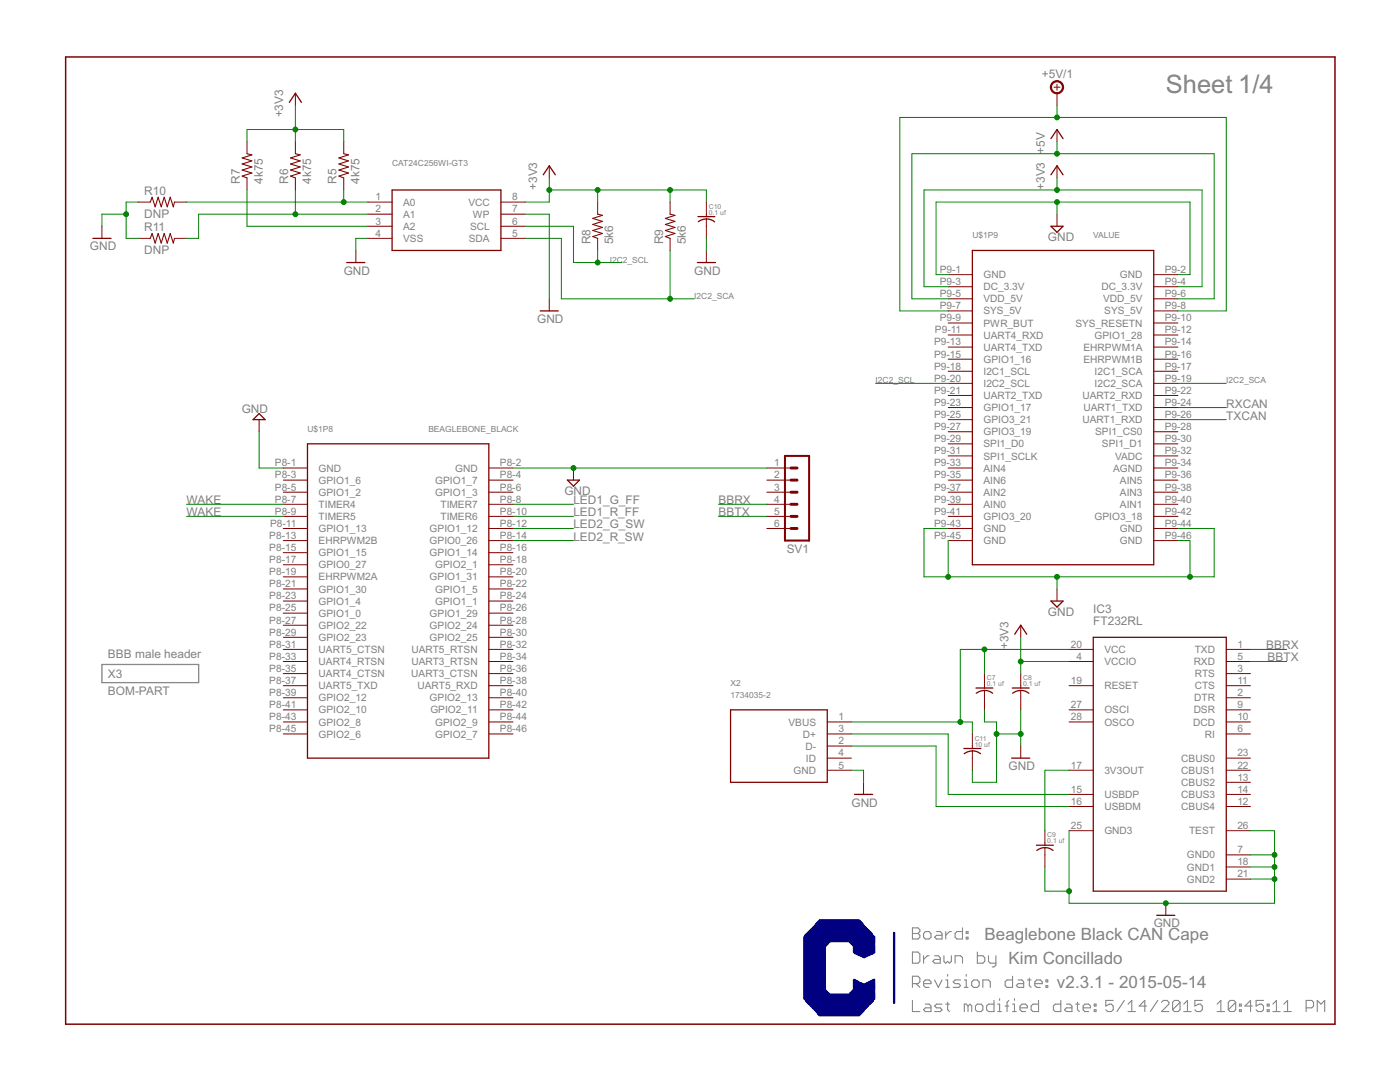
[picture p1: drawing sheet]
<svg xmlns="http://www.w3.org/2000/svg" width="279mm" height="216mm" viewBox="0 0 279 216" stroke-linecap="round" stroke-linejoin="round" font-family="sans-serif">
<defs><g id="words">
<text font-size="5.7" fill="#808080" x="232.7" y="18.6">Sheet 1/4</text>
<g font-size="3.8" fill="#808080">
<text x="196.5" y="187.5">Beaglebone Black CAN Cape</text>
<text x="201.3" y="192.3">Kim Concillado</text>
<text x="210.9" y="197.1">v2.3.1 - 2015-05-14</text>
</g>
<g font-size="2.6" fill="#808080">
<text x="207.9" y="15.6">+5V/1</text>
<text x="56.5" y="23.4" transform="rotate(-90 56.5 23.4)">+3V3</text>
<text x="208.5" y="30.7" transform="rotate(-90 208.5 30.7)">+5V</text>
<text x="28.8" y="38.9">R10</text>
<text x="47.9" y="36.7" transform="rotate(-90 47.9 36.7)">R7</text>
<text x="52.4" y="36.7" transform="rotate(-90 52.4 36.7)">4k75</text>
<text x="57.5" y="36.7" transform="rotate(-90 57.5 36.7)">R6</text>
<text x="62.1" y="36.7" transform="rotate(-90 62.1 36.7)">4k75</text>
<text x="67.2" y="36.7" transform="rotate(-90 67.2 36.7)">R5</text>
<text x="71.7" y="36.7" transform="rotate(-90 71.7 36.7)">4k75</text>
<text x="107.2" y="37.9" transform="rotate(-90 107.2 37.9)">+3V3</text>
<text x="208.5" y="37.9" transform="rotate(-90 208.5 37.9)">+3V3</text>
<text x="28.8" y="43.5">DNP</text>
<text x="28.8" y="46.1">R11</text>
<text x="17.9" y="50">GND</text>
<text x="28.8" y="50.7">DNP</text>
<text x="117.8" y="48.8" transform="rotate(-90 117.8 48.8)">R8</text>
<text x="122.4" y="48.8" transform="rotate(-90 122.4 48.8)">5k6</text>
<text x="132.3" y="48.8" transform="rotate(-90 132.3 48.8)">R9</text>
<text x="136.9" y="48.8" transform="rotate(-90 136.9 48.8)">5k6</text>
<text x="209.1" y="48.2">GND</text>
<text x="68.6" y="54.8">GND</text>
<text x="138.6" y="54.8">GND</text>
<text x="107.2" y="64.4">GND</text>
<text x="48.2" y="82.4">GND</text>
<text x="244.7" y="81.3">RXCAN</text>
<text x="244.7" y="83.7">TXCAN</text>
<text x="37.2" y="100.6">WAKE</text>
<text x="112.6" y="98.8">GND</text>
<text x="114.4" y="100.6">LED1_G_FF</text>
<text x="143.4" y="100.6">BBRX</text>
<text x="37.2" y="103">WAKE</text>
<text x="114.4" y="103">LED1_R_FF</text>
<text x="114.4" y="107.9">LED2_R_SW</text>
<text x="114.4" y="105.5">LED2_G_SW</text>
<text x="143.4" y="103">BBTX</text>
<text x="157" y="110.3">SV1</text>
<text x="209.1" y="122.9">GND</text>
<text x="218.2" y="124.8">FT232RL</text>
<text x="218.2" y="122.3">IC3</text>
<text x="21.6" y="131.4">BBB male header</text>
<text x="201.3" y="129.6" transform="rotate(-90 201.3 129.6)">+3V3</text>
<text x="252.7" y="129.6">BBRX</text>
<text x="253" y="132">BBTX</text>
<text x="21.6" y="135.3">X3</text>
<text x="21.6" y="138.6">BOM-PART</text>
<text x="201.3" y="153.7">GND</text>
<text x="169.9" y="160.9">GND</text>
<text x="230.2" y="185.1">GND</text>
</g>
<g font-size="2.3" fill="#808080">
<text x="74.9" y="40">1</text>
<text x="80.5" y="41">A0</text>
<text x="93.5" y="41">VCC</text>
<text x="102.2" y="40">8</text>
<text x="74.9" y="42.4">2</text>
<text x="74.9" y="44.8">3</text>
<text x="74.9" y="47.2">4</text>
<text x="80.5" y="43.5">A1</text>
<text x="80.5" y="45.9">A2</text>
<text x="93.8" y="45.9">SCL</text>
<text x="94.4" y="43.4">WP</text>
<text x="102.2" y="42.4">7</text>
<text x="102.2" y="44.8">6</text>
<text x="102.2" y="47.2">5</text>
<text x="80.5" y="48.3">VSS</text>
<text x="93.6" y="48.3">SDA</text>
<text x="187.6" y="54.5">P9-1</text>
<text x="187.6" y="56.9">P9-3</text>
<text x="187.6" y="59.3">P9-5</text>
<text x="196.3" y="55.5">GND</text>
<text x="196.3" y="57.9">DC_3.3V</text>
<text x="219.8" y="57.9">DC_3.3V</text>
<text x="223.5" y="55.5">GND</text>
<text x="232.5" y="54.5">P9-2</text>
<text x="232.5" y="56.9">P9-4</text>
<text x="232.5" y="59.3">P9-6</text>
<text x="187.6" y="61.7">P9-7</text>
<text x="187.6" y="64.1">P9-9</text>
<text x="196.3" y="60.3">VDD_5V</text>
<text x="196.3" y="62.8">SYS_5V</text>
<text x="196.3" y="65.2">PWR_BUT</text>
<text x="214.6" y="65.2">SYS_RESETN</text>
<text x="220.1" y="60.3">VDD_5V</text>
<text x="220.4" y="62.7">SYS_5V</text>
<text x="232.5" y="61.7">P9-8</text>
<text x="232.5" y="64.1">P9-10</text>
<text x="186.4" y="68.9">P9-13</text>
<text x="186.4" y="71.3">P9-15</text>
<text x="186.6" y="66.5">P9-11</text>
<text x="196.3" y="67.6">UART4_RXD</text>
<text x="196.3" y="70">UART4_TXD</text>
<text x="216.2" y="70">EHRPWM1A</text>
<text x="218.4" y="67.6">GPIO1_28</text>
<text x="232.5" y="66.5">P9-12</text>
<text x="232.5" y="68.9">P9-14</text>
<text x="232.5" y="71.3">P9-16</text>
<text x="186.4" y="73.8">P9-18</text>
<text x="186.4" y="76.2">P9-20</text>
<text x="196.3" y="72.4">GPIO1_16</text>
<text x="196.3" y="74.8">I2C1_SCL</text>
<text x="196.3" y="77.2">I2C2_SCL</text>
<text x="216.2" y="72.4">EHRPWM1B</text>
<text x="218.5" y="74.8">I2C1_SCA</text>
<text x="218.5" y="77.2">I2C2_SCA</text>
<text x="232.5" y="73.8">P9-17</text>
<text x="232.5" y="76.2">P9-19</text>
<text x="186.4" y="78.6">P9-21</text>
<text x="186.4" y="81">P9-23</text>
<text x="186.4" y="83.4">P9-25</text>
<text x="196.3" y="79.6">UART2_TXD</text>
<text x="196.3" y="82.1">GPIO1_17</text>
<text x="216" y="79.6">UART2_RXD</text>
<text x="216.2" y="82">UART1_TXD</text>
<text x="232.5" y="78.6">P9-22</text>
<text x="232.5" y="81">P9-24</text>
<text x="232.5" y="83.4">P9-26</text>
<text x="186.4" y="85.8">P9-27</text>
<text x="186.4" y="88.2">P9-29</text>
<text x="196.3" y="84.5">GPIO3_21</text>
<text x="196.3" y="86.9">GPIO3_19</text>
<text x="196.3" y="89.3">SPI1_D0</text>
<text x="216" y="84.5">UART1_RXD</text>
<text x="218.6" y="86.9">SPI1_CS0</text>
<text x="219.9" y="89.3">SPI1_D1</text>
<text x="232.5" y="85.8">P9-28</text>
<text x="232.5" y="88.2">P9-30</text>
<text x="54.9" y="93.1">P8-1</text>
<text x="54.9" y="95.5">P8-3</text>
<text x="63.6" y="94.1">GND</text>
<text x="90.8" y="94.1">GND</text>
<text x="99.8" y="93.1">P8-2</text>
<text x="99.8" y="95.5">P8-4</text>
<text x="154.5" y="93.1">1</text>
<text x="154.5" y="95.5">2</text>
<text x="186.4" y="90.6">P9-31</text>
<text x="186.4" y="93.1">P9-33</text>
<text x="186.4" y="95.5">P9-35</text>
<text x="196.3" y="91.7">SPI1_SCLK</text>
<text x="196.3" y="94.1">AIN4</text>
<text x="222.2" y="94.1">AGND</text>
<text x="222.5" y="91.7">VADC</text>
<text x="232.5" y="90.6">P9-32</text>
<text x="232.5" y="93.1">P9-34</text>
<text x="232.5" y="95.5">P9-36</text>
<text x="54.9" y="97.9">P8-5</text>
<text x="54.9" y="100.3">P8-7</text>
<text x="63.6" y="96.5">GPIO1_6</text>
<text x="63.6" y="98.9">GPIO1_2</text>
<text x="63.6" y="101.4">TIMER4</text>
<text x="86.9" y="96.5">GPIO1_7</text>
<text x="86.9" y="98.9">GPIO1_3</text>
<text x="87.9" y="101.3">TIMER7</text>
<text x="99.8" y="97.9">P8-6</text>
<text x="99.8" y="100.3">P8-8</text>
<text x="154.5" y="97.9">3</text>
<text x="154.5" y="100.3">4</text>
<text x="186.4" y="97.9">P9-37</text>
<text x="186.4" y="100.3">P9-39</text>
<text x="196.3" y="96.5">AIN6</text>
<text x="196.3" y="98.9">AIN2</text>
<text x="196.3" y="101.4">AIN0</text>
<text x="223.5" y="96.5">AIN5</text>
<text x="223.5" y="98.9">AIN3</text>
<text x="223.5" y="101.3">AIN1</text>
<text x="232.5" y="97.9">P9-38</text>
<text x="232.5" y="100.3">P9-40</text>
<text x="53.7" y="107.5">P8-13</text>
<text x="53.9" y="105.1">P8-11</text>
<text x="54.9" y="102.7">P8-9</text>
<text x="63.6" y="103.8">TIMER5</text>
<text x="63.6" y="106.2">GPIO1_13</text>
<text x="85.7" y="106.2">GPIO1_12</text>
<text x="87.9" y="103.8">TIMER6</text>
<text x="99.8" y="102.7">P8-10</text>
<text x="99.8" y="105.1">P8-12</text>
<text x="99.8" y="107.5">P8-14</text>
<text x="154.5" y="102.7">5</text>
<text x="154.5" y="105.1">6</text>
<text x="186.4" y="102.7">P9-41</text>
<text x="186.4" y="105.1">P9-43</text>
<text x="186.4" y="107.5">P9-45</text>
<text x="196.3" y="103.8">GPIO3_20</text>
<text x="196.3" y="106.2">GND</text>
<text x="218.4" y="103.8">GPIO3_18</text>
<text x="223.5" y="106.2">GND</text>
<text x="232.5" y="102.7">P9-42</text>
<text x="232.5" y="105.1">P9-44</text>
<text x="232.5" y="107.5">P9-46</text>
<text x="53.7" y="109.9">P8-15</text>
<text x="53.7" y="112.4">P8-17</text>
<text x="63.6" y="108.6">EHRPWM2B</text>
<text x="63.6" y="111">GPIO1_15</text>
<text x="63.6" y="113.4">GPIO0_27</text>
<text x="85.7" y="108.6">GPIO0_26</text>
<text x="85.7" y="111">GPIO1_14</text>
<text x="86.9" y="113.4">GPIO2_1</text>
<text x="99.8" y="109.9">P8-16</text>
<text x="99.8" y="112.4">P8-18</text>
<text x="196.3" y="108.6">GND</text>
<text x="223.5" y="108.6">GND</text>
<text x="53.7" y="114.8">P8-19</text>
<text x="53.7" y="117.2">P8-21</text>
<text x="53.7" y="119.6">P8-23</text>
<text x="63.6" y="115.8">EHRPWM2A</text>
<text x="63.6" y="118.2">GPIO1_30</text>
<text x="85.7" y="115.8">GPIO1_31</text>
<text x="86.9" y="118.2">GPIO1_5</text>
<text x="99.8" y="114.8">P8-20</text>
<text x="99.8" y="117.2">P8-22</text>
<text x="99.8" y="119.6">P8-24</text>
<text x="53.7" y="122">P8-25</text>
<text x="53.7" y="124.4">P8-27</text>
<text x="63.6" y="120.6">GPIO1_4</text>
<text x="63.6" y="123.1">GPIO1_0</text>
<text x="63.6" y="125.5">GPIO2_22</text>
<text x="85.7" y="123.1">GPIO1_29</text>
<text x="85.7" y="125.5">GPIO2_24</text>
<text x="86.9" y="120.6">GPIO1_1</text>
<text x="99.8" y="122">P8-26</text>
<text x="99.8" y="124.4">P8-28</text>
<text x="53.7" y="126.8">P8-29</text>
<text x="53.7" y="129.2">P8-31</text>
<text x="53.7" y="131.7">P8-33</text>
<text x="63.6" y="127.9">GPIO2_23</text>
<text x="63.6" y="130.3">UART5_CTSN</text>
<text x="82.1" y="130.3">UART5_RTSN</text>
<text x="85.7" y="127.9">GPIO2_25</text>
<text x="99.8" y="126.8">P8-30</text>
<text x="99.8" y="129.2">P8-32</text>
<text x="99.8" y="131.7">P8-34</text>
<text x="213.7" y="129.2">20</text>
<text x="214.8" y="131.7">4</text>
<text x="220.4" y="130.3">VCC</text>
<text x="238.4" y="130.3">TXD</text>
<text x="246.9" y="129.2">1</text>
<text x="246.9" y="131.7">5</text>
<text x="53.7" y="134.1">P8-35</text>
<text x="53.7" y="136.5">P8-37</text>
<text x="63.6" y="132.7">UART4_RTSN</text>
<text x="63.6" y="135.1">UART4_CTSN</text>
<text x="63.6" y="137.5">UART5_TXD</text>
<text x="82.1" y="135.1">UART3_CTSN</text>
<text x="82.1" y="132.7">UART3_RTSN</text>
<text x="83.3" y="137.5">UART5_RXD</text>
<text x="99.8" y="134.1">P8-36</text>
<text x="99.8" y="136.5">P8-38</text>
<text x="213.7" y="136.5">19</text>
<text x="220.4" y="132.7">VCCIO</text>
<text x="220.4" y="137.5">RESET</text>
<text x="238.2" y="132.7">RXD</text>
<text x="238.4" y="137.5">CTS</text>
<text x="238.5" y="135.1">RTS</text>
<text x="246.9" y="134.1">3</text>
<text x="246.9" y="136.5">11</text>
<text x="53.7" y="138.9">P8-39</text>
<text x="53.7" y="141.3">P8-41</text>
<text x="53.7" y="143.7">P8-43</text>
<text x="63.6" y="139.9">GPIO2_12</text>
<text x="63.6" y="142.4">GPIO2_10</text>
<text x="85.7" y="139.9">GPIO2_13</text>
<text x="85.9" y="142.4">GPIO2_11</text>
<text x="99.8" y="138.9">P8-40</text>
<text x="99.8" y="141.3">P8-42</text>
<text x="99.8" y="143.7">P8-44</text>
<text x="167.3" y="143.7">1</text>
<text x="213.7" y="141.3">27</text>
<text x="213.7" y="143.7">28</text>
<text x="220.4" y="142.4">OSCI</text>
<text x="238.2" y="142.4">DSR</text>
<text x="238.3" y="139.9">DTR</text>
<text x="246.9" y="138.9">2</text>
<text x="246.9" y="141.3">9</text>
<text x="246.9" y="143.7">10</text>
<text x="53.7" y="146.1">P8-45</text>
<text x="63.6" y="144.8">GPIO2_8</text>
<text x="63.6" y="147.2">GPIO2_6</text>
<text x="86.9" y="144.8">GPIO2_9</text>
<text x="86.9" y="147.2">GPIO2_7</text>
<text x="99.8" y="146.1">P8-46</text>
<text x="157.4" y="144.8">VBUS</text>
<text x="160.2" y="147.2">D+</text>
<text x="160.7" y="149.6">D-</text>
<text x="167.3" y="146.1">3</text>
<text x="167.3" y="148.5">2</text>
<text x="220.4" y="144.8">OSCO</text>
<text x="238.1" y="144.8">DCD</text>
<text x="240.5" y="147.2">RI</text>
<text x="246.9" y="146.1">6</text>
<text x="158.4" y="154.4">GND</text>
<text x="160.9" y="152">ID</text>
<text x="167.3" y="150.9">4</text>
<text x="167.3" y="153.4">5</text>
<text x="213.7" y="153.4">17</text>
<text x="220.4" y="154.4">3V3OUT</text>
<text x="235.7" y="152">CBUS0</text>
<text x="235.7" y="154.4">CBUS1</text>
<text x="246.9" y="150.9">23</text>
<text x="246.9" y="153.4">22</text>
<text x="246.9" y="155.8">13</text>
<text x="213.7" y="158.2">15</text>
<text x="213.7" y="160.6">16</text>
<text x="220.4" y="159.2">USBDP</text>
<text x="220.4" y="161.7">USBDM</text>
<text x="235.7" y="156.8">CBUS2</text>
<text x="235.7" y="159.2">CBUS3</text>
<text x="235.7" y="161.7">CBUS4</text>
<text x="246.9" y="158.2">14</text>
<text x="246.9" y="160.6">12</text>
<text x="213.7" y="165.4">25</text>
<text x="220.4" y="166.5">GND3</text>
<text x="237.3" y="166.5">TEST</text>
<text x="246.9" y="165.4">26</text>
<text x="236.9" y="171.3">GND0</text>
<text x="236.9" y="173.7">GND1</text>
<text x="246.9" y="170.2">7</text>
<text x="246.9" y="172.7">18</text>
<text x="236.9" y="176.1">GND2</text>
<text x="246.9" y="175.1">21</text>
</g>
<g font-size="1.9" fill="#808080">
<text x="78.2" y="33.1">CAT24C256WI-GT3</text>
<text x="194.1" y="47.6">U$1P9</text>
<text x="218.2" y="47.6">VALUE</text>
<text x="121.7" y="52.4">I2C2_SCL</text>
<text x="138.6" y="59.6">I2C2_SCA</text>
<text x="174.8" y="76.5">I2C2_SCL</text>
<text x="244.7" y="76.5">I2C2_SCA</text>
<text x="61.4" y="86.2">U$1P8</text>
<text x="85.5" y="86.2">BEAGLEBONE_BLACK</text>
<text x="145.8" y="136.8">X2</text>
<text x="145.8" y="139.2">1734035-2</text>
</g>
<g font-size="1.5" fill="#808080">
<text x="141.5" y="41.6">C10</text>
<text x="141.5" y="42.9">0.1 uf</text>
<text x="196.9" y="136.9">0.1 uf</text>
<text x="196.9" y="135.7">C7</text>
<text x="204.2" y="136.9">0.1 uf</text>
<text x="204.2" y="135.7">C8</text>
<text x="194.5" y="149">10 uf</text>
<text x="194.5" y="147.8">C11</text>
<text x="209" y="167.1">C9</text>
<text x="209" y="168.3">0.1 uf</text>
</g>
</g></defs>
<g fill="#808080" stroke="#808080" stroke-width=".21">
<path d="M182.1 185.1v2.3z"/>
<path d="M182.1 185.1h1.1z"/>
<path d="M183.2 185.1l.4 .4z"/>
<path d="M183.6 185.5v.4z"/>
<path d="M183.6 185.9l-.4 .4z"/>
<path d="M183.2 186.3l.4 .3z"/>
<path d="M183.6 186.6v.4z"/>
<path d="M183.2 187.4l.4-.4z"/>
<path d="M182.1 187.4h1.1z"/>
<path d="M182.1 186.3h1.1z"/>
<path d="M184.7 187.4h.7z"/>
<path d="M185.4 187.4l.4-.4z"/>
<path d="M185.8 186.3v.7z"/>
<path d="M185.4 185.9l.4 .4z"/>
<path d="M184.7 185.9h.7z"/>
<path d="M184.7 185.9l-.4 .4z"/>
<path d="M184.3 186.3v.7z"/>
<path d="M184.3 187l.4 .4z"/>
<path d="M186.9 185.9h.7z"/>
<path d="M187.6 185.9l.4 .4z"/>
<path d="M188 186.3v1.1z"/>
<path d="M186.9 187.4h1.1z"/>
<path d="M186.5 187l.4 .4z"/>
<path d="M186.9 186.6l-.4 .4z"/>
<path d="M186.9 186.6h1.1z"/>
<path d="M188.7 185.9v1.5z"/>
<path d="M188.7 186.6l.8-.7z"/>
<path d="M189.5 185.9h.4z"/>
<path d="M192.1 185.1v2.3z"/>
<path d="M191 187.4h1.1z"/>
<path d="M190.6 187l.4 .4z"/>
<path d="M190.6 186.3v.7z"/>
<path d="M191 185.9l-.4 .4z"/>
<path d="M191 185.9h1.1z"/>
<path d="M192.8 185.9h.4z"/>
<path d="M193.2 185.9v.4z"/>
<path d="M192.8 186.3h.4z"/>
<path d="M192.8 185.9v.4z"/>
<path d="M192.8 187h.4z"/>
<path d="M193.2 187v.4z"/>
<path d="M192.8 187.4h.4z"/>
<path d="M192.8 187v.4z"/>
<path d="M182.1 194.8v2.2z"/>
<path d="M182.1 194.8h1.1z"/>
<path d="M183.2 194.8l.4 .4z"/>
<path d="M183.6 195.2v.7z"/>
<path d="M183.2 196.3l.4-.4z"/>
<path d="M182.1 196.3h1.1z"/>
<path d="M182.8 196.3l.8 .7z"/>
<path d="M184.7 197h.7z"/>
<path d="M184.3 196.7l.4 .3z"/>
<path d="M184.3 195.9v.8z"/>
<path d="M184.7 195.5l-.4 .4z"/>
<path d="M184.7 195.5h.7z"/>
<path d="M185.4 195.5l.4 .4z"/>
<path d="M185.8 195.9v.4z"/>
<path d="M184.3 196.3h1.5z"/>
<path d="M186.5 195.5l.8 1.5z"/>
<path d="M188 195.5l-.7 1.5z"/>
<path d="M188.7 195.5h.4z"/>
<path d="M189.1 195.5v1.5z"/>
<path d="M188.7 197h.8z"/>
<path d="M189.1 194.4v.4z"/>
<path d="M190.2 197h1.1z"/>
<path d="M191.7 196.7l-.4 .3z"/>
<path d="M191.3 196.3l.4 .4z"/>
<path d="M190.6 196.3h.7z"/>
<path d="M190.2 195.9l.4 .4z"/>
<path d="M190.6 195.5l-.4 .4z"/>
<path d="M190.6 195.5h1.1z"/>
<path d="M192.4 195.5h.4z"/>
<path d="M192.8 195.5v1.5z"/>
<path d="M192.4 197h.8z"/>
<path d="M192.8 194.4v.4z"/>
<path d="M194.3 197h.8z"/>
<path d="M195.1 197l.3-.3z"/>
<path d="M195.4 195.9v.8z"/>
<path d="M195.1 195.5l.3 .4z"/>
<path d="M194.3 195.5h.8z"/>
<path d="M194.3 195.5l-.4 .4z"/>
<path d="M193.9 195.9v.8z"/>
<path d="M193.9 196.7l.4 .3z"/>
<path d="M196.2 195.5v1.5z"/>
<path d="M196.2 195.5h1.1z"/>
<path d="M197.3 195.5l.3 .4z"/>
<path d="M197.6 195.9v1.1z"/>
<path d="M202.1 194.8v2.2z"/>
<path d="M201 197h1.1z"/>
<path d="M200.6 196.7l.4 .3z"/>
<path d="M200.6 195.9v.8z"/>
<path d="M200.6 195.9l.4-.4z"/>
<path d="M201 195.5h1.1z"/>
<path d="M203.2 195.5h.7z"/>
<path d="M203.9 195.5l.4 .4z"/>
<path d="M204.3 195.9v1.1z"/>
<path d="M203.2 197h1.1z"/>
<path d="M202.8 196.7l.4 .3z"/>
<path d="M202.8 196.7l.4-.4z"/>
<path d="M203.2 196.3h1.1z"/>
<path d="M205.4 195.2v1.5z"/>
<path d="M205.4 196.7l.4 .3z"/>
<path d="M205 195.5h.8z"/>
<path d="M206.9 197h.7z"/>
<path d="M206.5 196.7l.4 .3z"/>
<path d="M206.5 195.9v.8z"/>
<path d="M206.5 195.9l.4-.4z"/>
<path d="M206.9 195.5h.7z"/>
<path d="M207.6 195.5l.4 .4z"/>
<path d="M208 195.9v.4z"/>
<path d="M206.5 196.3h1.5z"/>
<path d="M208.7 195.5h.4z"/>
<path d="M209.1 195.5v.4z"/>
<path d="M208.7 195.9h.4z"/>
<path d="M208.7 195.5v.4z"/>
<path d="M208.7 196.7h.4z"/>
<path d="M209.1 196.7v.3z"/>
<path d="M208.7 197h.4z"/>
<path d="M208.7 196.7v.3z"/>
<path d="M182.1 199.6v2.2z"/>
<path d="M182.1 201.8h1.5z"/>
<path d="M184.7 200.4h.7z"/>
<path d="M185.4 200.4l.4 .3z"/>
<path d="M185.8 200.7v1.1z"/>
<path d="M184.7 201.8h1.1z"/>
<path d="M184.3 201.5l.4 .3z"/>
<path d="M184.7 201.1l-.4 .4z"/>
<path d="M184.7 201.1h1.1z"/>
<path d="M186.5 201.8h1.1z"/>
<path d="M187.6 201.8l.4-.3z"/>
<path d="M187.6 201.1l.4 .4z"/>
<path d="M186.9 201.1h.7z"/>
<path d="M186.5 200.7l.4 .4z"/>
<path d="M186.5 200.7l.4-.3z"/>
<path d="M186.9 200.4h1.1z"/>
<path d="M189.1 200v1.5z"/>
<path d="M189.1 201.5l.4 .3z"/>
<path d="M188.7 200.4h.8z"/>
<path d="M192.4 200.4v1.4z"/>
<path d="M192.4 200.4h.4z"/>
<path d="M192.8 200.4l.4 .3z"/>
<path d="M193.2 200.7v1.1z"/>
<path d="M193.2 200.7l.4-.3z"/>
<path d="M193.6 200.4l.3 .3z"/>
<path d="M193.9 200.7v1.1z"/>
<path d="M195.1 201.8h.7z"/>
<path d="M195.8 201.8l.4-.3z"/>
<path d="M196.2 200.7v.8z"/>
<path d="M195.8 200.4l.4 .3z"/>
<path d="M195.1 200.4h.7z"/>
<path d="M195.1 200.4l-.4 .3z"/>
<path d="M194.7 200.7v.8z"/>
<path d="M194.7 201.5l.4 .3z"/>
<path d="M198.4 199.6v2.2z"/>
<path d="M197.3 201.8h1.1z"/>
<path d="M196.9 201.5l.4 .3z"/>
<path d="M196.9 200.7v.8z"/>
<path d="M196.9 200.7l.4-.3z"/>
<path d="M197.3 200.4h1.1z"/>
<path d="M199.1 200.4h.4z"/>
<path d="M199.5 200.4v1.4z"/>
<path d="M199.1 201.8h.8z"/>
<path d="M199.5 199.3v.3z"/>
<path d="M201 200v1.8z"/>
<path d="M201.3 199.6l-.3 .4z"/>
<path d="M200.6 200.7h.7z"/>
<path d="M202.1 200.4h.4z"/>
<path d="M202.5 200.4v1.4z"/>
<path d="M202.1 201.8h.7z"/>
<path d="M202.5 199.3v.3z"/>
<path d="M203.9 201.8h.8z"/>
<path d="M203.6 201.5l.3 .3z"/>
<path d="M203.6 200.7v.8z"/>
<path d="M203.6 200.7l.3-.3z"/>
<path d="M203.9 200.4h.8z"/>
<path d="M204.7 200.4l.3 .3z"/>
<path d="M205 200.7v.4z"/>
<path d="M203.6 201.1h1.4z"/>
<path d="M207.3 199.6v2.2z"/>
<path d="M206.2 201.8h1.1z"/>
<path d="M205.8 201.5l.4 .3z"/>
<path d="M205.8 200.7v.8z"/>
<path d="M205.8 200.7l.4-.3z"/>
<path d="M206.2 200.4h1.1z"/>
<path d="M211.7 199.6v2.2z"/>
<path d="M210.6 201.8h1.1z"/>
<path d="M210.2 201.5l.4 .3z"/>
<path d="M210.2 200.7v.8z"/>
<path d="M210.6 200.4l-.4 .3z"/>
<path d="M210.6 200.4h1.1z"/>
<path d="M212.8 200.4h.8z"/>
<path d="M213.6 200.4l.3 .3z"/>
<path d="M213.9 200.7v1.1z"/>
<path d="M212.8 201.8h1.1z"/>
<path d="M212.4 201.5l.4 .3z"/>
<path d="M212.8 201.1l-.4 .4z"/>
<path d="M212.8 201.1h1.1z"/>
<path d="M215 200v1.5z"/>
<path d="M215 201.5l.4 .3z"/>
<path d="M214.7 200.4h.7z"/>
<path d="M216.5 201.8h.8z"/>
<path d="M216.2 201.5l.3 .3z"/>
<path d="M216.2 200.7v.8z"/>
<path d="M216.5 200.4l-.3 .3z"/>
<path d="M216.5 200.4h.8z"/>
<path d="M217.3 200.4l.3 .3z"/>
<path d="M217.6 200.7v.4z"/>
<path d="M216.2 201.1h1.4z"/>
<path d="M218.4 200.4h.3z"/>
<path d="M218.7 200.4v.3z"/>
<path d="M218.4 200.7h.3z"/>
<path d="M218.4 200.4v.3z"/>
<path d="M218.4 201.5h.3z"/>
<path d="M218.7 201.5v.3z"/>
<path d="M218.4 201.8h.3z"/>
<path d="M218.4 201.5v.3z"/>
<path d="M220.7 199.6h1.5z"/>
<path d="M220.7 199.6v1.1z"/>
<path d="M220.7 200.7l.7-.3z"/>
<path d="M221.4 200.4h.4z"/>
<path d="M221.8 200.4l.4 .3z"/>
<path d="M222.2 200.7v.8z"/>
<path d="M222.2 201.5l-.4 .3z"/>
<path d="M221.1 201.8h.7z"/>
<path d="M220.7 201.5l.4 .3z"/>
<path d="M224.4 199.6l-1.5 2.2z"/>
<path d="M225.1 200.4l.8-.8z"/>
<path d="M225.9 199.6v2.2z"/>
<path d="M225.1 201.8h1.5z"/>
<path d="M228.5 199.6v2.2z"/>
<path d="M228.5 199.6l-1.1 1.1z"/>
<path d="M227.4 200.7h1.4z"/>
<path d="M231.1 199.6l-1.5 2.2z"/>
<path d="M231.8 201.8h1.5z"/>
<path d="M231.8 201.8l1.5-1.4z"/>
<path d="M233.3 200v.4z"/>
<path d="M232.9 199.6l.4 .4z"/>
<path d="M232.2 199.6h.7z"/>
<path d="M232.2 199.6l-.4 .4z"/>
<path d="M234 200v1.5z"/>
<path d="M234.4 199.6l-.4 .4z"/>
<path d="M234.4 199.6h.7z"/>
<path d="M235.1 199.6l.4 .4z"/>
<path d="M235.5 200v1.5z"/>
<path d="M235.1 201.8l.4-.3z"/>
<path d="M234.4 201.8h.7z"/>
<path d="M234 201.5l.4 .3z"/>
<path d="M234 201.5l1.5-1.5z"/>
<path d="M236.2 200.4l.8-.8z"/>
<path d="M237 199.6v2.2z"/>
<path d="M236.2 201.8h1.5z"/>
<path d="M238.5 199.6h1.4z"/>
<path d="M238.5 199.6v1.1z"/>
<path d="M238.5 200.7l.7-.3z"/>
<path d="M239.2 200.4h.4z"/>
<path d="M239.6 200.4l.3 .3z"/>
<path d="M239.9 200.7v.8z"/>
<path d="M239.6 201.8l.3-.3z"/>
<path d="M238.8 201.8h.8z"/>
<path d="M238.5 201.5l.3 .3z"/>
<path d="M242.9 200.4l.7-.8z"/>
<path d="M243.6 199.6v2.2z"/>
<path d="M242.9 201.8h1.5z"/>
<path d="M245.1 200v1.5z"/>
<path d="M245.5 199.6l-.4 .4z"/>
<path d="M245.5 199.6h.7z"/>
<path d="M246.2 199.6l.4 .4z"/>
<path d="M246.6 200v1.5z"/>
<path d="M246.2 201.8l.4-.3z"/>
<path d="M245.5 201.8h.7z"/>
<path d="M245.1 201.5l.4 .3z"/>
<path d="M245.1 201.5l1.5-1.5z"/>
<path d="M247.4 200.4h.3z"/>
<path d="M247.7 200.4v.3z"/>
<path d="M247.4 200.7h.3z"/>
<path d="M247.4 200.4v.3z"/>
<path d="M247.4 201.5h.3z"/>
<path d="M247.7 201.5v.3z"/>
<path d="M247.4 201.8h.3z"/>
<path d="M247.4 201.5v.3z"/>
<path d="M249.6 199.6v2.2z"/>
<path d="M249.6 199.6l-1.1 1.1z"/>
<path d="M248.5 200.7h1.4z"/>
<path d="M250.7 199.6h1.5z"/>
<path d="M250.7 199.6v1.1z"/>
<path d="M250.7 200.7l.7-.3z"/>
<path d="M251.4 200.4h.4z"/>
<path d="M251.8 200.4l.4 .3z"/>
<path d="M252.2 200.7v.8z"/>
<path d="M252.2 201.5l-.4 .3z"/>
<path d="M251.1 201.8h.7z"/>
<path d="M250.7 201.5l.4 .3z"/>
<path d="M252.9 200.4h.4z"/>
<path d="M253.3 200.4v.3z"/>
<path d="M252.9 200.7h.4z"/>
<path d="M252.9 200.4v.3z"/>
<path d="M252.9 201.5h.4z"/>
<path d="M253.3 201.5v.3z"/>
<path d="M252.9 201.8h.4z"/>
<path d="M252.9 201.5v.3z"/>
<path d="M254.7 199.6l-.7 .8z"/>
<path d="M254.7 199.6v2.2z"/>
<path d="M254 201.8h1.5z"/>
<path d="M257 199.6l-.8 .8z"/>
<path d="M257 199.6v2.2z"/>
<path d="M256.2 201.8h1.5z"/>
<path d="M260.7 199.6v2.2z"/>
<path d="M260.7 199.6h1.1z"/>
<path d="M261.8 199.6l.3 .4z"/>
<path d="M262.1 200v.7z"/>
<path d="M262.1 200.7l-.3 .4z"/>
<path d="M260.7 201.1h1.1z"/>
<path d="M262.9 199.6v2.2z"/>
<path d="M262.9 199.6l.7 .8z"/>
<path d="M263.6 200.4l.8-.8z"/>
<path d="M264.4 199.6v2.2z"/>
<path d="M182.1 190v2.2z"/>
<path d="M182.1 192.2h1.1z"/>
<path d="M183.2 192.2l.4-.4z"/>
<path d="M183.6 190.4v1.4z"/>
<path d="M183.2 190l.4 .4z"/>
<path d="M182.1 190h1.1z"/>
<path d="M184.3 190.7v1.5z"/>
<path d="M184.3 191.5l.8-.8z"/>
<path d="M185.1 190.7h.3z"/>
<path d="M186.5 190.7h.8z"/>
<path d="M187.3 190.7l.3 .4z"/>
<path d="M187.6 191.1v1.1z"/>
<path d="M186.5 192.2h1.1z"/>
<path d="M186.2 191.8l.3 .4z"/>
<path d="M186.5 191.5l-.3 .3z"/>
<path d="M186.5 191.5h1.1z"/>
<path d="M188.4 190.7v1.1z"/>
<path d="M188.4 191.8l.3 .4z"/>
<path d="M188.7 192.2l.4-.4z"/>
<path d="M189.1 191.8l.4 .4z"/>
<path d="M189.5 192.2l.4-.4z"/>
<path d="M189.9 190.7v1.1z"/>
<path d="M190.6 190.7v1.5z"/>
<path d="M190.6 190.7h1.1z"/>
<path d="M191.7 190.7l.4 .4z"/>
<path d="M192.1 191.1v1.1z"/>
<path d="M195.1 190v2.2z"/>
<path d="M195.1 192.2h1.1z"/>
<path d="M196.2 192.2l.3-.4z"/>
<path d="M196.5 191.1v.7z"/>
<path d="M196.2 190.7l.3 .4z"/>
<path d="M195.1 190.7h1.1z"/>
<path d="M197.3 190.7v1.1z"/>
<path d="M197.3 191.8l.3 .4z"/>
<path d="M197.6 192.2h1.2z"/>
<path d="M198.8 190.7v1.9z"/>
<path d="M198.4 192.9l.4-.3z"/>
<path d="M198 192.9h.4z"/>
</g>
<g fill="#808080" stroke="#808080" stroke-width=".25">
<path d="M20.3 132.6v3.6z"/>
<path d="M20.3 136.2h19.3z"/>
<path d="M20.3 132.6h19.3z"/>
<path d="M39.6 132.6v3.6z"/>
</g>
<g fill="#800000" stroke="#800000" stroke-width=".2">
<path d="M56.5 93.4h4.9z"/>
<path d="M97.6 93.4h4.8z"/>
<path d="M56.5 95.8h4.9z"/>
<path d="M97.6 95.8h4.8z"/>
<path d="M56.5 98.2h4.9z"/>
<path d="M97.6 98.2h4.8z"/>
<path d="M56.5 100.6h4.9z"/>
<path d="M97.6 100.6h4.8z"/>
<path d="M56.5 103h4.9z"/>
<path d="M97.6 103h4.8z"/>
<path d="M56.5 105.5h4.9z"/>
<path d="M97.6 105.5h4.8z"/>
<path d="M56.5 107.9h4.9z"/>
<path d="M97.6 107.9h4.8z"/>
<path d="M56.5 110.3h4.9z"/>
<path d="M97.6 110.3h4.8z"/>
<path d="M56.5 112.7h4.9z"/>
<path d="M97.6 112.7h4.8z"/>
<path d="M56.5 115.1h4.9z"/>
<path d="M97.6 115.1h4.8z"/>
<path d="M56.5 117.5h4.9z"/>
<path d="M97.6 117.5h4.8z"/>
<path d="M56.5 119.9h4.9z"/>
<path d="M97.6 119.9h4.8z"/>
<path d="M56.5 122.3h4.9z"/>
<path d="M97.6 122.3h4.8z"/>
<path d="M56.5 124.8h4.9z"/>
<path d="M97.6 124.8h4.8z"/>
<path d="M56.5 127.2h4.9z"/>
<path d="M97.6 127.2h4.8z"/>
<path d="M56.5 129.6h4.9z"/>
<path d="M97.6 129.6h4.8z"/>
<path d="M56.5 132h4.9z"/>
<path d="M97.6 132h4.8z"/>
<path d="M56.5 134.4h4.9z"/>
<path d="M97.6 134.4h4.8z"/>
<path d="M56.5 136.8h4.9z"/>
<path d="M97.6 136.8h4.8z"/>
<path d="M56.5 139.2h4.9z"/>
<path d="M97.6 139.2h4.8z"/>
<path d="M56.5 141.6h4.9z"/>
<path d="M97.6 141.6h4.8z"/>
<path d="M56.5 144.1h4.9z"/>
<path d="M97.6 144.1h4.8z"/>
<path d="M56.5 146.5h4.9z"/>
<path d="M97.6 146.5h4.8z"/>
<path d="M189.2 54.8h4.9z"/>
<path d="M230.3 54.8h4.8z"/>
<path d="M189.2 57.2h4.9z"/>
<path d="M230.3 57.2h4.8z"/>
<path d="M189.2 59.6h4.9z"/>
<path d="M230.3 59.6h4.8z"/>
<path d="M189.2 62h4.9z"/>
<path d="M230.3 62h4.8z"/>
<path d="M189.2 64.5h4.9z"/>
<path d="M230.3 64.5h4.8z"/>
<path d="M189.2 66.8h4.9z"/>
<path d="M230.3 66.8h4.8z"/>
<path d="M189.2 69.3h4.9z"/>
<path d="M230.3 69.3h4.8z"/>
<path d="M189.2 71.7h4.9z"/>
<path d="M230.3 71.7h4.8z"/>
<path d="M189.2 74.1h4.9z"/>
<path d="M230.3 74.1h4.8z"/>
<path d="M189.2 76.5h4.9z"/>
<path d="M230.3 76.5h4.8z"/>
<path d="M189.2 78.9h4.9z"/>
<path d="M230.3 78.9h4.8z"/>
<path d="M189.2 81.3h4.9z"/>
<path d="M230.3 81.3h4.8z"/>
<path d="M189.2 83.7h4.9z"/>
<path d="M230.3 83.7h4.8z"/>
<path d="M189.2 86.1h4.9z"/>
<path d="M230.3 86.1h4.8z"/>
<path d="M189.2 88.6h4.9z"/>
<path d="M230.3 88.6h4.8z"/>
<path d="M189.2 91h4.9z"/>
<path d="M230.3 91h4.8z"/>
<path d="M189.2 93.4h4.9z"/>
<path d="M230.3 93.4h4.8z"/>
<path d="M189.2 95.8h4.9z"/>
<path d="M230.3 95.8h4.8z"/>
<path d="M189.2 98.2h4.9z"/>
<path d="M230.3 98.2h4.8z"/>
<path d="M189.2 100.6h4.9z"/>
<path d="M230.3 100.6h4.8z"/>
<path d="M189.2 103h4.9z"/>
<path d="M230.3 103h4.8z"/>
<path d="M189.2 105.5h4.9z"/>
<path d="M230.3 105.5h4.8z"/>
<path d="M189.2 107.9h4.9z"/>
<path d="M230.3 107.9h4.8z"/>
<path d="M114.4 93.4v2.4z"/>
<path d="M210.9 42.7v2.4z"/>
<path d="M210.9 117.5v2.4z"/>
<path d="M210.9 33.1v2.4z"/>
<path d="M210.9 25.8v2.5z"/>
<path d="M210.9 18.6v2.4z"/>
<path d="M210.3 17.4h1.2z"/>
<path d="M210.9 16.8v1.2z"/>
<path d="M244.7 129.6h4.9z"/>
<path d="M244.7 132h4.9z"/>
<path d="M244.7 134.4h4.9z"/>
<path d="M244.7 136.8h4.9z"/>
<path d="M244.7 139.2h4.9z"/>
<path d="M244.7 141.6h4.9z"/>
<path d="M244.7 144.1h4.9z"/>
<path d="M244.7 146.5h4.9z"/>
<path d="M244.7 151.3h4.9z"/>
<path d="M244.7 153.7h4.9z"/>
<path d="M244.7 156.1h4.9z"/>
<path d="M244.7 158.5h4.9z"/>
<path d="M244.7 160.9h4.9z"/>
<path d="M244.7 165.8h4.9z"/>
<path d="M244.7 170.6h4.9z"/>
<path d="M244.7 173h4.9z"/>
<path d="M244.7 175.4h4.9z"/>
<path d="M213.4 129.6h4.8z"/>
<path d="M213.4 132h4.8z"/>
<path d="M213.4 136.8h4.8z"/>
<path d="M213.4 141.6h4.8z"/>
<path d="M213.4 144.1h4.8z"/>
<path d="M213.4 153.7h4.8z"/>
<path d="M213.4 158.5h4.8z"/>
<path d="M213.4 160.9h4.8z"/>
<path d="M213.4 165.8h4.8z"/>
<path d="M165.1 144.1h4.8z"/>
<path d="M165.1 146.5h4.8z"/>
<path d="M165.1 148.9h4.8z"/>
<path d="M165.1 151.3h4.8z"/>
<path d="M165.1 153.7h4.8z"/>
<path d="M232.7 180.2v2.4z"/>
<path d="M172.3 156.1v2.4z"/>
<path d="M203.7 124.8v2.4z"/>
<path d="M203.7 148.9v2.4z"/>
<path d="M196.5 137.8v1.4z"/>
<path d="M196.5 134.4v2.4z"/>
<path d="M196.5 139.2v2.4z"/>
<path d="M196.5 136.8v.5z"/>
<path d="M203.7 137.8v1.4z"/>
<path d="M203.7 134.4v2.4z"/>
<path d="M203.7 139.2v2.4z"/>
<path d="M203.7 136.8v.5z"/>
<path d="M208.5 169.1v1.5z"/>
<path d="M208.5 165.8v2.4z"/>
<path d="M208.5 170.6v2.4z"/>
<path d="M208.5 168.2v.5z"/>
<path d="M194.1 149.8v1.5z"/>
<path d="M194.1 146.5v2.4z"/>
<path d="M194.1 151.3v2.4z"/>
<path d="M194.1 148.9v.5z"/>
<path d="M141 43.7v1.4z"/>
<path d="M141 40.3v2.4z"/>
<path d="M141 45.1v2.5z"/>
<path d="M141 42.7v.5z"/>
<path d="M71 50v2.4z"/>
<path d="M109.6 59.6v2.4z"/>
<path d="M20.3 45.1v2.5z"/>
<path d="M141 50v2.4z"/>
<path d="M58.9 18.6v2.4z"/>
<path d="M109.6 33.1v2.4z"/>
<path d="M68.6 28.3v2.4z"/>
<path d="M68.6 35.5v2.4z"/>
<path d="M58.9 28.3v2.4z"/>
<path d="M58.9 35.5v2.4z"/>
<path d="M49.3 28.3v2.4z"/>
<path d="M49.3 35.5v2.4z"/>
<path d="M119.3 40.3v2.4z"/>
<path d="M119.3 47.6v2.4z"/>
<path d="M133.7 40.3v2.4z"/>
<path d="M133.7 47.6v2.4z"/>
<path d="M34.8 40.3h2.4z"/>
<path d="M27.6 40.3h2.4z"/>
<path d="M34.8 47.6h2.4z"/>
<path d="M27.6 47.6h2.4z"/>
<path d="M73.4 40.3h4.9z"/>
<path d="M73.4 42.7h4.9z"/>
<path d="M73.4 45.1h4.9z"/>
<path d="M73.4 47.6h4.9z"/>
<path d="M100 40.3h4.8z"/>
<path d="M100 42.7h4.8z"/>
<path d="M100 45.1h4.8z"/>
<path d="M100 47.6h4.8z"/>
<path d="M153 93.4h4.9z"/>
<path d="M153 95.8h4.9z"/>
<path d="M153 98.2h4.9z"/>
<path d="M153 100.6h4.9z"/>
<path d="M153 103h4.9z"/>
<path d="M153 105.5h4.9z"/>
<path d="M51.7 83.7v2.4z"/>
<path d="M210 16.5a1.32 1.32 0 0 1 2.1 .2 1.32 1.32 0 0 1-.8 2 1.32 1.32 0 0 1-1.7-1.3h.3a1.08 1.08 0 0 1 1.6-.9 1.08 1.08 0 0 1 .1 1.8 1.08 1.08 0 0 1-1.7-.6v-.3h-.3z" fill-rule="evenodd"/>
</g>
<g fill="#800000" stroke="#800000" stroke-width=".25">
<path d="M61.4 151.3h36.2z"/>
<path d="M97.6 88.6v62.7z"/>
<path d="M61.4 88.6h36.2z"/>
<path d="M61.4 88.6v62.7z"/>
<path d="M194.1 112.7h36.2z"/>
<path d="M230.3 50v62.7z"/>
<path d="M194.1 50h36.2z"/>
<path d="M194.1 50v62.7z"/>
<path d="M113.2 95.8h2.5z"/>
<path d="M115.7 95.8l-1.3 1.2z"/>
<path d="M113.2 95.8l1.2 1.2z"/>
<path d="M209.7 45.1h2.5z"/>
<path d="M212.2 45.1l-1.3 1.3z"/>
<path d="M209.7 45.1l1.2 1.3z"/>
<path d="M209.7 119.9h2.5z"/>
<path d="M210.9 121.1l1.3-1.2z"/>
<path d="M209.7 119.9l1.2 1.2z"/>
<path d="M210.9 33.1l1.3 1.8z"/>
<path d="M210.9 33.1l-1.2 1.8z"/>
<path d="M210.9 25.8l1.3 1.9z"/>
<path d="M210.9 25.8l-1.2 1.9z"/>
<path d="M218.2 127.2h26.5z"/>
<path d="M244.7 127.2v50.6z"/>
<path d="M218.2 177.8h26.5z"/>
<path d="M218.2 127.2v50.6z"/>
<path d="M165.1 141.6v14.5z"/>
<path d="M145.8 156.1h19.3z"/>
<path d="M145.8 141.6v14.5z"/>
<path d="M145.8 141.6h19.3z"/>
<path d="M230.8 182.6h3.7z"/>
<path d="M170.5 158.5h3.7z"/>
<path d="M203.7 124.8l1.2 1.8z"/>
<path d="M203.7 124.8l-1.2 1.8z"/>
<path d="M201.9 151.3h3.6z"/>
<path d="M194.8 137.3h1.7z"/>
<path d="M196.5 137.3h1.7z"/>
<path d="M202 137.3h1.7z"/>
<path d="M203.7 137.3h1.7z"/>
<path d="M206.8 168.7h1.7z"/>
<path d="M208.5 168.7h1.7z"/>
<path d="M192.4 149.4h1.7z"/>
<path d="M194.1 149.4h1.6z"/>
<path d="M139.3 43.2h1.7z"/>
<path d="M141 43.2h1.7z"/>
<path d="M69.2 52.4h3.6z"/>
<path d="M107.8 62h3.6z"/>
<path d="M18.5 47.6h3.7z"/>
<path d="M139.2 52.4h3.6z"/>
<path d="M58.9 18.6l1.3 1.8z"/>
<path d="M58.9 18.6l-1.2 1.8z"/>
<path d="M109.6 33.1l1.2 1.8z"/>
<path d="M109.6 33.1l-1.2 1.8z"/>
<path d="M78.3 37.9v12.1z"/>
<path d="M78.3 50h21.7z"/>
<path d="M100 37.9v12.1z"/>
<path d="M78.3 37.9h21.7z"/>
<path d="M50.5 83.7h2.4z"/>
<path d="M51.7 82.5l-1.2 1.2z"/>
<path d="M51.7 82.5l1.2 1.2z"/>
</g>
<path d="M139.4 44.2a2.65 2.65 0 0 1 3.2 .1M194.8 138.3a2.61 2.61 0 0 1 3.3 0M202.1 138.3a2.61 2.61 0 0 1 3.2 0M192.4 150.4a2.61 2.61 0 0 1 3.3 0M206.9 169.7a2.61 2.61 0 0 1 3.3 0" fill="none" stroke="#800000" stroke-width=".25"/>
<g fill="#800000" stroke="#800000" stroke-width=".21">
<path d="M67.6 35.1l1 .4z"/>
<path d="M67.6 35.1l2-.6z"/>
<path d="M67.6 33.9l2 .6z"/>
<path d="M67.6 33.9l2-.6z"/>
<path d="M67.6 32.7l2 .6z"/>
<path d="M67.6 32.7l2-.6z"/>
<path d="M67.6 31.5l2 .6z"/>
<path d="M67.6 31.5l2-.6z"/>
<path d="M68.6 30.7l1 .2z"/>
<path d="M58 35.1l.9 .4z"/>
<path d="M58 35.1l1.9-.6z"/>
<path d="M58 33.9l1.9 .6z"/>
<path d="M58 33.9l1.9-.6z"/>
<path d="M58 32.7l1.9 .6z"/>
<path d="M58 32.7l1.9-.6z"/>
<path d="M58 31.5l1.9 .6z"/>
<path d="M58 31.5l1.9-.6z"/>
<path d="M58.9 30.7l1 .2z"/>
<path d="M48.3 35.1l1 .4z"/>
<path d="M48.3 35.1l2-.6z"/>
<path d="M48.3 33.9l2 .6z"/>
<path d="M48.3 33.9l2-.6z"/>
<path d="M48.3 32.7l2 .6z"/>
<path d="M48.3 32.7l2-.6z"/>
<path d="M48.3 31.5l2 .6z"/>
<path d="M48.3 31.5l2-.6z"/>
<path d="M49.3 30.7l1 .2z"/>
<path d="M118.3 47.2l1 .4z"/>
<path d="M118.3 47.2l1.9-.6z"/>
<path d="M118.3 46l1.9 .6z"/>
<path d="M118.3 46l1.9-.6z"/>
<path d="M118.3 44.8l1.9 .6z"/>
<path d="M118.3 44.8l1.9-.6z"/>
<path d="M118.3 43.6l1.9 .6z"/>
<path d="M118.3 43.6l1.9-.6z"/>
<path d="M119.3 42.7l.9 .3z"/>
<path d="M132.8 47.2l.9 .4z"/>
<path d="M132.8 47.2l1.9-.6z"/>
<path d="M132.8 46l1.9 .6z"/>
<path d="M132.8 46l1.9-.6z"/>
<path d="M132.8 44.8l1.9 .6z"/>
<path d="M132.8 44.8l1.9-.6z"/>
<path d="M132.8 43.6l1.9 .6z"/>
<path d="M132.8 43.6l1.9-.6z"/>
<path d="M133.7 42.7l1 .3z"/>
<path d="M30.4 39.3l-.4 1z"/>
<path d="M30.4 39.3l.6 2z"/>
<path d="M31.6 39.3l-.6 2z"/>
<path d="M31.6 39.3l.6 2z"/>
<path d="M32.8 39.3l-.6 2z"/>
<path d="M32.8 39.3l.6 2z"/>
<path d="M34 39.3l-.6 2z"/>
<path d="M34 39.3l.6 2z"/>
<path d="M34.8 40.3l-.2 1z"/>
<path d="M30.4 46.6l-.4 1z"/>
<path d="M30.4 46.6l.6 1.9z"/>
<path d="M31.6 46.6l-.6 1.9z"/>
<path d="M31.6 46.6l.6 1.9z"/>
<path d="M32.8 46.6l-.6 1.9z"/>
<path d="M32.8 46.6l.6 1.9z"/>
<path d="M34 46.6l-.6 1.9z"/>
<path d="M34 46.6l.6 1.9z"/>
<path d="M34.8 47.6l-.2 .9z"/>
</g>
<g fill="#800000" stroke="#800000" stroke-width=".3">
<path d="M13.1 11.4v193z"/>
<path d="M13.1 204.4h253.3z"/>
<path d="M266.4 11.4v193z"/>
<path d="M13.1 11.4h253.3z"/>
</g>
<g fill="#800000" stroke="#800000" stroke-width=".4">
<path d="M156.7 91h4.8z"/>
<path d="M161.5 91v16.9z"/>
<path d="M156.7 91v16.9z"/>
<path d="M156.7 107.9h4.8z"/>
</g>
<g fill="#800000" stroke="#800000" stroke-width=".59">
<path d="M157.9 98.2h1.2z"/>
<path d="M157.9 95.8h1.2z"/>
<path d="M157.9 93.4h1.2z"/>
<path d="M157.9 103h1.2z"/>
<path d="M157.9 100.6h1.2z"/>
<path d="M157.9 105.5h1.2z"/>
</g>
<g fill="#008000" stroke="#008000" stroke-width=".2">
<path d="M169.9 153.7h2.4z"/>
<path d="M172.3 153.7v2.4z"/>
<path d="M203.7 141.6v4.9z"/>
<path d="M203.7 146.5v2.4z"/>
<path d="M196.5 141.6v2.5z"/>
<path d="M196.5 144.1h2.4z"/>
<path d="M198.9 144.1v2.4z"/>
<path d="M198.9 146.5v9.6z"/>
<path d="M198.9 146.5h4.8z"/>
<path d="M194.1 153.7v2.4z"/>
<path d="M194.1 156.1h4.8z"/>
<path d="M213.4 177.8v2.4z"/>
<path d="M213.4 165.8v12z"/>
<path d="M249.6 165.8h4.8z"/>
<path d="M254.4 165.8v4.8z"/>
<path d="M254.4 170.6v2.4z"/>
<path d="M254.4 173v2.4z"/>
<path d="M254.4 175.4v4.8z"/>
<path d="M232.7 180.2h21.7z"/>
<path d="M213.4 180.2h19.3z"/>
<path d="M249.6 170.6h4.8z"/>
<path d="M249.6 173h4.8z"/>
<path d="M249.6 175.4h4.8z"/>
<path d="M208.5 173v4.8z"/>
<path d="M208.5 177.8h4.9z"/>
<path d="M71 47.6h2.4z"/>
<path d="M71 47.6v2.4z"/>
<path d="M141 47.6v2.4z"/>
<path d="M104.8 42.7h4.8z"/>
<path d="M109.6 42.7v16.9z"/>
<path d="M25.2 40.3h2.4z"/>
<path d="M25.2 40.3v2.4z"/>
<path d="M25.2 42.7v4.9z"/>
<path d="M25.2 47.6h2.4z"/>
<path d="M20.3 42.7h4.9z"/>
<path d="M20.3 42.7v2.4z"/>
<path d="M102.4 93.4h12z"/>
<path d="M114.4 93.4h38.6z"/>
<path d="M51.7 93.4h4.8z"/>
<path d="M51.7 86.1v7.3z"/>
<path d="M189.2 107.9v7.2z"/>
<path d="M189.2 115.1h21.7z"/>
<path d="M210.9 115.1v2.4z"/>
<path d="M235.1 107.9h2.4z"/>
<path d="M237.5 107.9v7.2z"/>
<path d="M210.9 115.1h26.6z"/>
<path d="M235.1 105.5h7.2z"/>
<path d="M242.3 105.5v9.6z"/>
<path d="M237.5 115.1h4.8z"/>
<path d="M184.4 105.5h4.8z"/>
<path d="M184.4 105.5v9.6z"/>
<path d="M184.4 115.1h4.8z"/>
<path d="M186.8 54.8h2.4z"/>
<path d="M186.8 40.3v14.5z"/>
<path d="M186.8 40.3h24.1z"/>
<path d="M210.9 40.3v2.4z"/>
<path d="M235.1 54.8h2.4z"/>
<path d="M237.5 40.3v14.5z"/>
<path d="M210.9 40.3h26.6z"/>
<path d="M203.7 127.2v4.8z"/>
<path d="M203.7 132v2.4z"/>
<path d="M203.7 132h9.7z"/>
<path d="M58.9 21v4.8z"/>
<path d="M58.9 25.8v2.5z"/>
<path d="M49.3 25.8v2.5z"/>
<path d="M49.3 25.8h9.6z"/>
<path d="M58.9 25.8h9.7z"/>
<path d="M68.6 25.8v2.5z"/>
<path d="M104.8 40.3h4.8z"/>
<path d="M109.6 37.9v2.4z"/>
<path d="M109.6 35.5v2.4z"/>
<path d="M109.6 37.9h9.7z"/>
<path d="M119.3 37.9h14.4z"/>
<path d="M133.7 37.9h7.3z"/>
<path d="M141 37.9v2.4z"/>
<path d="M119.3 37.9v2.4z"/>
<path d="M133.7 37.9v2.4z"/>
<path d="M184.4 57.2h4.8z"/>
<path d="M184.4 37.9v19.3z"/>
<path d="M184.4 37.9h26.5z"/>
<path d="M210.9 35.5v2.4z"/>
<path d="M235.1 57.2h4.8z"/>
<path d="M239.9 37.9v19.3z"/>
<path d="M210.9 37.9h29z"/>
<path d="M174.8 76.5h14.4z"/>
<path d="M104.8 45.1h9.6z"/>
<path d="M114.4 45.1v7.3z"/>
<path d="M114.4 52.4h4.9z"/>
<path d="M119.3 50v2.4z"/>
<path d="M119.3 52.4h4.8z"/>
<path d="M235.1 81.3h9.6z"/>
<path d="M235.1 83.7h9.6z"/>
<path d="M249.6 129.6h7.2z"/>
<path d="M143.4 100.6h9.6z"/>
<path d="M249.6 132h7.2z"/>
<path d="M143.4 103h9.6z"/>
<path d="M196.5 129.6h16.9z"/>
<path d="M191.6 129.6h4.9z"/>
<path d="M191.6 129.6v14.5z"/>
<path d="M169.9 144.1h21.7z"/>
<path d="M196.5 129.6v4.8z"/>
<path d="M191.6 144.1h2.5z"/>
<path d="M194.1 144.1v2.4z"/>
<path d="M189.2 146.5v12z"/>
<path d="M189.2 158.5h24.2z"/>
<path d="M169.9 146.5h19.3z"/>
<path d="M186.8 148.9v12z"/>
<path d="M186.8 160.9h26.6z"/>
<path d="M169.9 148.9h16.9z"/>
<path d="M208.5 153.7h4.9z"/>
<path d="M208.5 153.7v12.1z"/>
<path d="M68.6 40.3h4.8z"/>
<path d="M37.2 40.3h31.4z"/>
<path d="M68.6 37.9v2.4z"/>
<path d="M37.2 47.6h2.4z"/>
<path d="M39.6 42.7v4.9z"/>
<path d="M39.6 42.7h19.3z"/>
<path d="M58.9 42.7h14.5z"/>
<path d="M58.9 37.9v4.8z"/>
<path d="M49.3 37.9v7.2z"/>
<path d="M49.3 45.1h24.1z"/>
<path d="M104.8 47.6h7.2z"/>
<path d="M112 47.6v12z"/>
<path d="M112 59.6h21.7z"/>
<path d="M133.7 50v9.6z"/>
<path d="M133.7 59.6h4.9z"/>
<path d="M235.1 76.5h9.6z"/>
<path d="M182 59.6h7.2z"/>
<path d="M182 30.7v28.9z"/>
<path d="M182 30.7h28.9z"/>
<path d="M210.9 28.3v2.4z"/>
<path d="M235.1 59.6h7.2z"/>
<path d="M242.3 30.7v28.9z"/>
<path d="M210.9 30.7h31.4z"/>
<path d="M179.6 62h9.6z"/>
<path d="M179.6 23.4v38.6z"/>
<path d="M179.6 23.4h31.3z"/>
<path d="M210.9 21v2.4z"/>
<path d="M235.1 62h9.6z"/>
<path d="M244.7 23.4v38.6z"/>
<path d="M210.9 23.4h33.8z"/>
<path d="M37.2 100.6h19.3z"/>
<path d="M37.2 103h19.3z"/>
<path d="M102.4 100.6h12z"/>
<path d="M102.4 103h12z"/>
<path d="M102.4 107.9h12z"/>
<path d="M102.4 105.5h12z"/>
<circle cx="198.9" cy="146.5" r=".49"/>
<circle cx="203.7" cy="146.5" r=".49"/>
<circle cx="232.7" cy="180.2" r=".49"/>
<circle cx="254.4" cy="170.6" r=".49"/>
<circle cx="254.4" cy="173" r=".49"/>
<circle cx="254.4" cy="175.4" r=".49"/>
<circle cx="213.4" cy="177.8" r=".49"/>
<circle cx="25.2" cy="42.7" r=".49"/>
<circle cx="114.4" cy="93.4" r=".49"/>
<circle cx="210.9" cy="115.1" r=".49"/>
<circle cx="237.5" cy="115.1" r=".49"/>
<circle cx="189.2" cy="115.1" r=".49"/>
<circle cx="210.9" cy="40.3" r=".49"/>
<circle cx="203.7" cy="132" r=".49"/>
<circle cx="58.9" cy="25.8" r=".49"/>
<circle cx="119.3" cy="37.9" r=".49"/>
<circle cx="133.7" cy="37.9" r=".49"/>
<circle cx="109.6" cy="37.9" r=".49"/>
<circle cx="210.9" cy="37.9" r=".49"/>
<circle cx="119.3" cy="52.4" r=".49"/>
<circle cx="196.5" cy="129.6" r=".49"/>
<circle cx="191.6" cy="144.1" r=".49"/>
<circle cx="68.6" cy="40.3" r=".49"/>
<circle cx="58.9" cy="42.7" r=".49"/>
<circle cx="133.7" cy="59.6" r=".49"/>
<circle cx="210.9" cy="30.7" r=".49"/>
<circle cx="210.9" cy="23.4" r=".49"/>
</g>
<g fill="#000080" stroke="#000080" stroke-width=".2">
<path d="M163.5 202.6h8v.1h-8z"/>
<path d="M163.4 202.5h8.2v.1h-8.2z"/>
<path d="M163.2 202.3h8.6v.2h-8.6z"/>
<path d="M163.1 202.2h8.8v.1h-8.8z"/>
<path d="M163.1 202.1h8.9v.1h-8.9z"/>
<path d="M163 201.9h9.2v.2h-9.2z"/>
<path d="M162.8 201.8h9.5v.1h-9.5z"/>
<path d="M162.7 201.7h9.7v.1h-9.7z"/>
<path d="M162.6 201.5h9.8v.2h-9.8z"/>
<path d="M162.5 201.4h10.1v.1h-10.1z"/>
<path d="M162.3 201.3h10.4v.1h-10.4z"/>
<path d="M162.2 201.1h10.6v.2h-10.6z"/>
<path d="M162.1 201h10.9v.1h-10.9z"/>
<path d="M161.9 200.9h11.2v.1h-11.2z"/>
<path d="M161.8 200.7h11.4v.2h-11.4z"/>
<path d="M161.6 200.6h11.8v.1h-11.8z"/>
<path d="M161.5 200.4h12v.2h-12z"/>
<path d="M161.4 200.3h12.3v.1h-12.3z"/>
<path d="M161.2 200.2h12.6v.1h-12.6z"/>
<path d="M161.1 200.1h12.8v.1h-12.8z"/>
<path d="M178.3 200.1h.3v.1h-.3z"/>
<path d="M161 199.9h13.1v.1h-13.1z"/>
<path d="M178.3 199.9h.3v.1h-.3z"/>
<path d="M160.8 199.8h13.4v.1h-13.4z"/>
<path d="M178.3 199.8h.3v.1h-.3z"/>
<path d="M160.8 199.7h13.5v.1h-13.5z"/>
<path d="M178.3 199.7h.3v.1h-.3z"/>
<path d="M160.7 199.5h13.6v.1h-13.6z"/>
<path d="M178.3 199.5h.3v.1h-.3z"/>
<path d="M160.6 199.4h13.8v.1h-13.8z"/>
<path d="M178.3 199.4h.3v.1h-.3z"/>
<path d="M160.4 199.3h14.2v.1h-14.2z"/>
<path d="M178.3 199.3h.3v.1h-.3z"/>
<path d="M160.4 199.1h14.2v.1h-14.2z"/>
<path d="M178.3 199.1h.3v.1h-.3z"/>
<path d="M160.4 199h14.2v.1h-14.2z"/>
<path d="M178.3 199h.3v.1h-.3z"/>
<path d="M160.4 198.9h14.2v.1h-14.2z"/>
<path d="M178.3 198.9h.3v.1h-.3z"/>
<path d="M160.4 198.7h14.2v.2h-14.2z"/>
<path d="M178.3 198.7h.3v.2h-.3z"/>
<path d="M160.4 198.6h14.2v.1h-14.2z"/>
<path d="M178.3 198.6h.3v.1h-.3z"/>
<path d="M160.4 198.5h14.2v.1h-14.2z"/>
<path d="M178.3 198.5h.3v.1h-.3z"/>
<path d="M160.4 198.3h14.2v.2h-14.2z"/>
<path d="M178.3 198.3h.3v.2h-.3z"/>
<path d="M160.4 198.2h5.1v.1h-5.1z"/>
<path d="M169.5 198.2h5.1v.1h-5.1z"/>
<path d="M178.3 198.2h.3v.1h-.3z"/>
<path d="M160.4 198.1h5v.1h-5z"/>
<path d="M169.6 198.1h5v.1h-5z"/>
<path d="M178.3 198.1h.3v.1h-.3z"/>
<path d="M160.4 197.9h4.8v.2h-4.8z"/>
<path d="M169.8 197.9h4.8v.2h-4.8z"/>
<path d="M178.3 197.9h.3v.2h-.3z"/>
<path d="M160.4 197.8h4.7v.1h-4.7z"/>
<path d="M169.9 197.8h4.7v.1h-4.7z"/>
<path d="M178.3 197.8h.3v.1h-.3z"/>
<path d="M160.4 197.7h4.6v.1h-4.6z"/>
<path d="M170 197.7h4.6v.1h-4.6z"/>
<path d="M178.3 197.7h.3v.1h-.3z"/>
<path d="M160.4 197.5h4.4v.2h-4.4z"/>
<path d="M170.2 197.5h4.4v.2h-4.4z"/>
<path d="M178.3 197.5h.3v.2h-.3z"/>
<path d="M160.4 197.4h4.3v.1h-4.3z"/>
<path d="M170.3 197.4h4.3v.1h-4.3z"/>
<path d="M178.3 197.4h.3v.1h-.3z"/>
<path d="M160.4 197.3h4.3v.1h-4.3z"/>
<path d="M170.3 197.3h4.3v.1h-4.3z"/>
<path d="M178.3 197.3h.3v.1h-.3z"/>
<path d="M160.4 197.1h4.3v.2h-4.3z"/>
<path d="M170.3 197.1h4.3v.2h-4.3z"/>
<path d="M178.3 197.1h.3v.2h-.3z"/>
<path d="M160.4 197h4.3v.1h-4.3z"/>
<path d="M170.3 197h4.3v.1h-4.3z"/>
<path d="M178.3 197h.3v.1h-.3z"/>
<path d="M160.4 196.8h4.3v.2h-4.3z"/>
<path d="M170.3 196.8h4.3v.2h-4.3z"/>
<path d="M178.3 196.8h.3v.2h-.3z"/>
<path d="M160.4 196.7h4.3v.1h-4.3z"/>
<path d="M170.3 196.7h4.3v.1h-4.3z"/>
<path d="M178.3 196.7h.3v.1h-.3z"/>
<path d="M160.4 196.6h4.3v.1h-4.3z"/>
<path d="M170.3 196.6h4.3v.1h-4.3z"/>
<path d="M178.3 196.6h.3v.1h-.3z"/>
<path d="M160.4 196.5h4.3v.1h-4.3z"/>
<path d="M170.3 196.5h4.3v.1h-4.3z"/>
<path d="M178.3 196.5h.3v.1h-.3z"/>
<path d="M160.4 196.3h4.3v.1h-4.3z"/>
<path d="M170.3 196.3h4.3v.1h-4.3z"/>
<path d="M178.3 196.3h.3v.1h-.3z"/>
<path d="M160.4 196.2h4.3v.1h-4.3z"/>
<path d="M170.3 196.2h1.9v.1h-1.9z"/>
<path d="M172.7 196.2h1.9v.1h-1.9z"/>
<path d="M178.3 196.2h.3v.1h-.3z"/>
<path d="M160.4 196.1h4.3v.1h-4.3z"/>
<path d="M170.3 196.1h1.6v.1h-1.6z"/>
<path d="M173 196.1h1.6v.1h-1.6z"/>
<path d="M178.3 196.1h.3v.1h-.3z"/>
<path d="M160.4 195.9h4.3v.1h-4.3z"/>
<path d="M170.3 195.9h1.2v.1h-1.2z"/>
<path d="M173.2 195.9h1.4v.1h-1.4z"/>
<path d="M178.3 195.9h.3v.1h-.3z"/>
<path d="M160.4 195.8h4.3v.1h-4.3z"/>
<path d="M170.3 195.8h1.1v.1h-1.1z"/>
<path d="M173.5 195.8h1.1v.1h-1.1z"/>
<path d="M178.3 195.8h.3v.1h-.3z"/>
<path d="M160.4 195.7h4.3v.1h-4.3z"/>
<path d="M170.3 195.7h.8v.1h-.8z"/>
<path d="M173.8 195.7h.8v.1h-.8z"/>
<path d="M178.3 195.7h.3v.1h-.3z"/>
<path d="M160.4 195.5h4.3v.1h-4.3z"/>
<path d="M170.3 195.5h.5v.1h-.5z"/>
<path d="M174 195.5h.6v.1h-.6z"/>
<path d="M178.3 195.5h.3v.1h-.3z"/>
<path d="M160.4 195.4h4.3v.1h-4.3z"/>
<path d="M170.4 195.4l.2 .1z"/>
<path d="M174.3 195.4h.3v.1h-.3z"/>
<path d="M178.3 195.4h.3v.1h-.3z"/>
<path d="M160.4 195.3h4.3v.1h-4.3z"/>
<path d="M178.3 195.3h.3v.1h-.3z"/>
<path d="M160.4 195.1h4.3v.2h-4.3z"/>
<path d="M178.3 195.1h.3v.2h-.3z"/>
<path d="M160.4 195h4.3v.1h-4.3z"/>
<path d="M178.3 195h.3v.1h-.3z"/>
<path d="M160.4 194.9h4.3v.1h-4.3z"/>
<path d="M178.3 194.9h.3v.1h-.3z"/>
<path d="M160.4 194.7h4.3v.2h-4.3z"/>
<path d="M178.3 194.7h.3v.2h-.3z"/>
<path d="M160.4 194.6h4.3v.1h-4.3z"/>
<path d="M178.3 194.6h.3v.1h-.3z"/>
<path d="M160.4 194.5h4.3v.1h-4.3z"/>
<path d="M178.3 194.5h.3v.1h-.3z"/>
<path d="M160.4 194.3h4.3v.2h-4.3z"/>
<path d="M178.3 194.3h.3v.2h-.3z"/>
<path d="M160.4 194.2h4.3v.1h-4.3z"/>
<path d="M178.3 194.2h.3v.1h-.3z"/>
<path d="M160.4 194.1h4.3v.1h-4.3z"/>
<path d="M178.3 194.1h.3v.1h-.3z"/>
<path d="M160.4 193.9h4.3v.2h-4.3z"/>
<path d="M178.3 193.9h.3v.2h-.3z"/>
<path d="M160.4 193.8h4.3v.1h-4.3z"/>
<path d="M178.3 193.8h.3v.1h-.3z"/>
<path d="M160.4 193.7h4.3v.1h-4.3z"/>
<path d="M178.3 193.7h.3v.1h-.3z"/>
<path d="M160.4 193.5h4.3v.2h-4.3z"/>
<path d="M178.3 193.5h.3v.2h-.3z"/>
<path d="M160.4 193.4h4.3v.1h-4.3z"/>
<path d="M178.3 193.4h.3v.1h-.3z"/>
<path d="M160.4 193.3h4.3v.1h-4.3z"/>
<path d="M178.3 193.3h.3v.1h-.3z"/>
<path d="M160.4 193.1h4.3v.2h-4.3z"/>
<path d="M178.3 193.1h.3v.2h-.3z"/>
<path d="M160.4 193h4.3v.1h-4.3z"/>
<path d="M178.3 193h.3v.1h-.3z"/>
<path d="M160.4 192.9h4.3v.1h-4.3z"/>
<path d="M178.3 192.9h.3v.1h-.3z"/>
<path d="M160.4 192.7h4.3v.1h-4.3z"/>
<path d="M178.3 192.7h.3v.1h-.3z"/>
<path d="M160.4 192.6h4.3v.1h-4.3z"/>
<path d="M178.3 192.6h.3v.1h-.3z"/>
<path d="M160.4 192.5h4.3v.1h-4.3z"/>
<path d="M178.3 192.5h.3v.1h-.3z"/>
<path d="M160.4 192.3h4.3v.1h-4.3z"/>
<path d="M178.3 192.3h.3v.1h-.3z"/>
<path d="M160.4 192.2h4.3v.1h-4.3z"/>
<path d="M178.3 192.2h.3v.1h-.3z"/>
<path d="M160.4 192.1h4.3v.1h-4.3z"/>
<path d="M178.3 192.1h.3v.1h-.3z"/>
<path d="M160.4 191.9h4.3v.1h-4.3z"/>
<path d="M178.3 191.9h.3v.1h-.3z"/>
<path d="M160.4 191.8h4.3v.1h-4.3z"/>
<path d="M178.3 191.8h.3v.1h-.3z"/>
<path d="M160.4 191.7h4.3v.1h-4.3z"/>
<path d="M178.3 191.7h.3v.1h-.3z"/>
<path d="M160.4 191.5h4.3v.2h-4.3z"/>
<path d="M178.3 191.5h.3v.2h-.3z"/>
<path d="M160.4 191.4h4.3v.1h-4.3z"/>
<path d="M178.3 191.4h.3v.1h-.3z"/>
<path d="M160.4 191.3h4.3v.1h-4.3z"/>
<path d="M178.3 191.3h.3v.1h-.3z"/>
<path d="M160.4 191.1h4.3v.2h-4.3z"/>
<path d="M178.3 191.1h.3v.2h-.3z"/>
<path d="M160.4 191h4.3v.1h-4.3z"/>
<path d="M172.3 191h.3v.1h-.3z"/>
<path d="M178.3 191h.3v.1h-.3z"/>
<path d="M160.4 190.9h4.3v.1h-4.3z"/>
<path d="M172 190.9h.8v.1h-.8z"/>
<path d="M178.3 190.9h.3v.1h-.3z"/>
<path d="M160.4 190.7h4.3v.2h-4.3z"/>
<path d="M171.8 190.7h1.3v.2h-1.3z"/>
<path d="M178.3 190.7h.3v.2h-.3z"/>
<path d="M160.4 190.6h4.3v.1h-4.3z"/>
<path d="M171.4 190.6h2.1v.1h-2.1z"/>
<path d="M178.3 190.6h.3v.1h-.3z"/>
<path d="M160.4 190.5h4.3v.1h-4.3z"/>
<path d="M171.1 190.5h2.7v.1h-2.7z"/>
<path d="M178.3 190.5h.3v.1h-.3z"/>
<path d="M160.4 190.3h4.3v.2h-4.3z"/>
<path d="M170.8 190.3h3.3v.2h-3.3z"/>
<path d="M178.3 190.3h.3v.2h-.3z"/>
<path d="M160.4 190.2h4.3v.1h-4.3z"/>
<path d="M170.6 190.2h3.7v.1h-3.7z"/>
<path d="M178.3 190.2h.3v.1h-.3z"/>
<path d="M160.4 190.1h4.3v.1h-4.3z"/>
<path d="M170.4 190.1h4.2v.1h-4.2z"/>
<path d="M178.3 190.1h.3v.1h-.3z"/>
<path d="M160.4 189.9h4.3v.2h-4.3z"/>
<path d="M170.3 189.9h4.3v.2h-4.3z"/>
<path d="M178.3 189.9h.3v.2h-.3z"/>
<path d="M160.4 189.8h4.3v.1h-4.3z"/>
<path d="M170.3 189.8h4.3v.1h-4.3z"/>
<path d="M178.3 189.8h.3v.1h-.3z"/>
<path d="M160.4 189.7h4.3v.1h-4.3z"/>
<path d="M170.3 189.7h4.3v.1h-4.3z"/>
<path d="M178.3 189.7h.3v.1h-.3z"/>
<path d="M160.4 189.5h4.3v.2h-4.3z"/>
<path d="M170.3 189.5h4.3v.2h-4.3z"/>
<path d="M178.3 189.5h.3v.2h-.3z"/>
<path d="M160.4 189.4h4.3v.1h-4.3z"/>
<path d="M170.3 189.4h4.3v.1h-4.3z"/>
<path d="M178.3 189.4h.3v.1h-.3z"/>
<path d="M160.4 189.3h4.3v.1h-4.3z"/>
<path d="M170.3 189.3h4.3v.1h-4.3z"/>
<path d="M178.3 189.3h.3v.1h-.3z"/>
<path d="M160.4 189.1h4.3v.2h-4.3z"/>
<path d="M170.3 189.1h4.3v.2h-4.3z"/>
<path d="M178.3 189.1h.3v.2h-.3z"/>
<path d="M160.4 189h4.3v.1h-4.3z"/>
<path d="M170.3 189h4.3v.1h-4.3z"/>
<path d="M178.3 189h.3v.1h-.3z"/>
<path d="M160.4 188.9h4.3v.1h-4.3z"/>
<path d="M170.3 188.9h4.3v.1h-4.3z"/>
<path d="M178.3 188.9h.3v.1h-.3z"/>
<path d="M160.4 188.7h4.4v.1h-4.4z"/>
<path d="M170.3 188.7h4.3v.1h-4.3z"/>
<path d="M178.3 188.7h.3v.1h-.3z"/>
<path d="M160.4 188.6h4.6v.1h-4.6z"/>
<path d="M170.2 188.6h4.4v.1h-4.4z"/>
<path d="M178.3 188.6h.3v.1h-.3z"/>
<path d="M160.4 188.5h4.7v.1h-4.7z"/>
<path d="M170 188.5h4.6v.1h-4.6z"/>
<path d="M178.3 188.5h.3v.1h-.3z"/>
<path d="M160.4 188.3h4.8v.1h-4.8z"/>
<path d="M169.9 188.3h4.7v.1h-4.7z"/>
<path d="M178.3 188.3h.3v.1h-.3z"/>
<path d="M160.4 188.2h5v.1h-5z"/>
<path d="M169.8 188.2h4.8v.1h-4.8z"/>
<path d="M178.3 188.2h.3v.1h-.3z"/>
<path d="M160.4 188.1h5v.1h-5z"/>
<path d="M169.6 188.1h5v.1h-5z"/>
<path d="M178.3 188.1h.3v.1h-.3z"/>
<path d="M160.4 187.9h5.3v.2h-5.3z"/>
<path d="M169.5 187.9h5.1v.2h-5.1z"/>
<path d="M178.3 187.9h.3v.2h-.3z"/>
<path d="M160.4 187.8h14.2v.1h-14.2z"/>
<path d="M178.3 187.8h.3v.1h-.3z"/>
<path d="M160.4 187.7h14.2v.1h-14.2z"/>
<path d="M178.3 187.7h.3v.1h-.3z"/>
<path d="M160.4 187.5h14.2v.2h-14.2z"/>
<path d="M178.3 187.5h.3v.2h-.3z"/>
<path d="M160.4 187.4h14.2v.1h-14.2z"/>
<path d="M178.3 187.4h.3v.1h-.3z"/>
<path d="M160.4 187.3h14.2v.1h-14.2z"/>
<path d="M178.3 187.3h.3v.1h-.3z"/>
<path d="M160.4 187.1h14.2v.2h-14.2z"/>
<path d="M178.3 187.1h.3v.2h-.3z"/>
<path d="M160.4 187h14.2v.1h-14.2z"/>
<path d="M178.3 187h.3v.1h-.3z"/>
<path d="M160.4 186.9h14.2v.1h-14.2z"/>
<path d="M178.3 186.9h.3v.1h-.3z"/>
<path d="M160.6 186.7h13.8v.2h-13.8z"/>
<path d="M178.3 186.7h.3v.2h-.3z"/>
<path d="M160.6 186.6h13.7v.1h-13.7z"/>
<path d="M178.3 186.6h.3v.1h-.3z"/>
<path d="M160.7 186.5h13.5v.1h-13.5z"/>
<path d="M178.3 186.5h.3v.1h-.3z"/>
<path d="M160.8 186.3h13.2v.2h-13.2z"/>
<path d="M178.3 186.3h.3v.2h-.3z"/>
<path d="M161 186.2h13.1v.1h-13.1z"/>
<path d="M178.3 186.2h.3v.1h-.3z"/>
<path d="M161.1 186.1h12.8v.1h-12.8z"/>
<path d="M178.3 186.1h.3v.1h-.3z"/>
<path d="M161.2 185.9h12.6v.2h-12.6z"/>
<path d="M161.4 185.8h12.3v.1h-12.3z"/>
<path d="M161.5 185.7h12v.1h-12z"/>
<path d="M161.6 185.5h11.8v.2h-11.8z"/>
<path d="M161.8 185.4h11.4v.1h-11.4z"/>
<path d="M161.9 185.3h11.2v.1h-11.2z"/>
<path d="M162.1 185.1h10.9v.2h-10.9z"/>
<path d="M162.2 185h10.6v.1h-10.6z"/>
<path d="M162.3 184.9h10.4v.1h-10.4z"/>
<path d="M162.5 184.7h10.1v.1h-10.1z"/>
<path d="M162.6 184.6h9.8v.1h-9.8z"/>
<path d="M162.7 184.5h9.6v.1h-9.6z"/>
<path d="M162.7 184.3h9.6v.2h-9.6z"/>
<path d="M162.9 184.2h9.3v.1h-9.3z"/>
<path d="M163 184.1h9v.1h-9z"/>
<path d="M163.1 183.9h8.8v.2h-8.8z"/>
<path d="M163.2 183.8h8.6v.1h-8.6z"/>
<path d="M163.4 183.7h8.2v.1h-8.2z"/>
<path d="M163.5 183.5h8v.2h-8z"/>
</g>
<use href="#words"/>
</svg>
